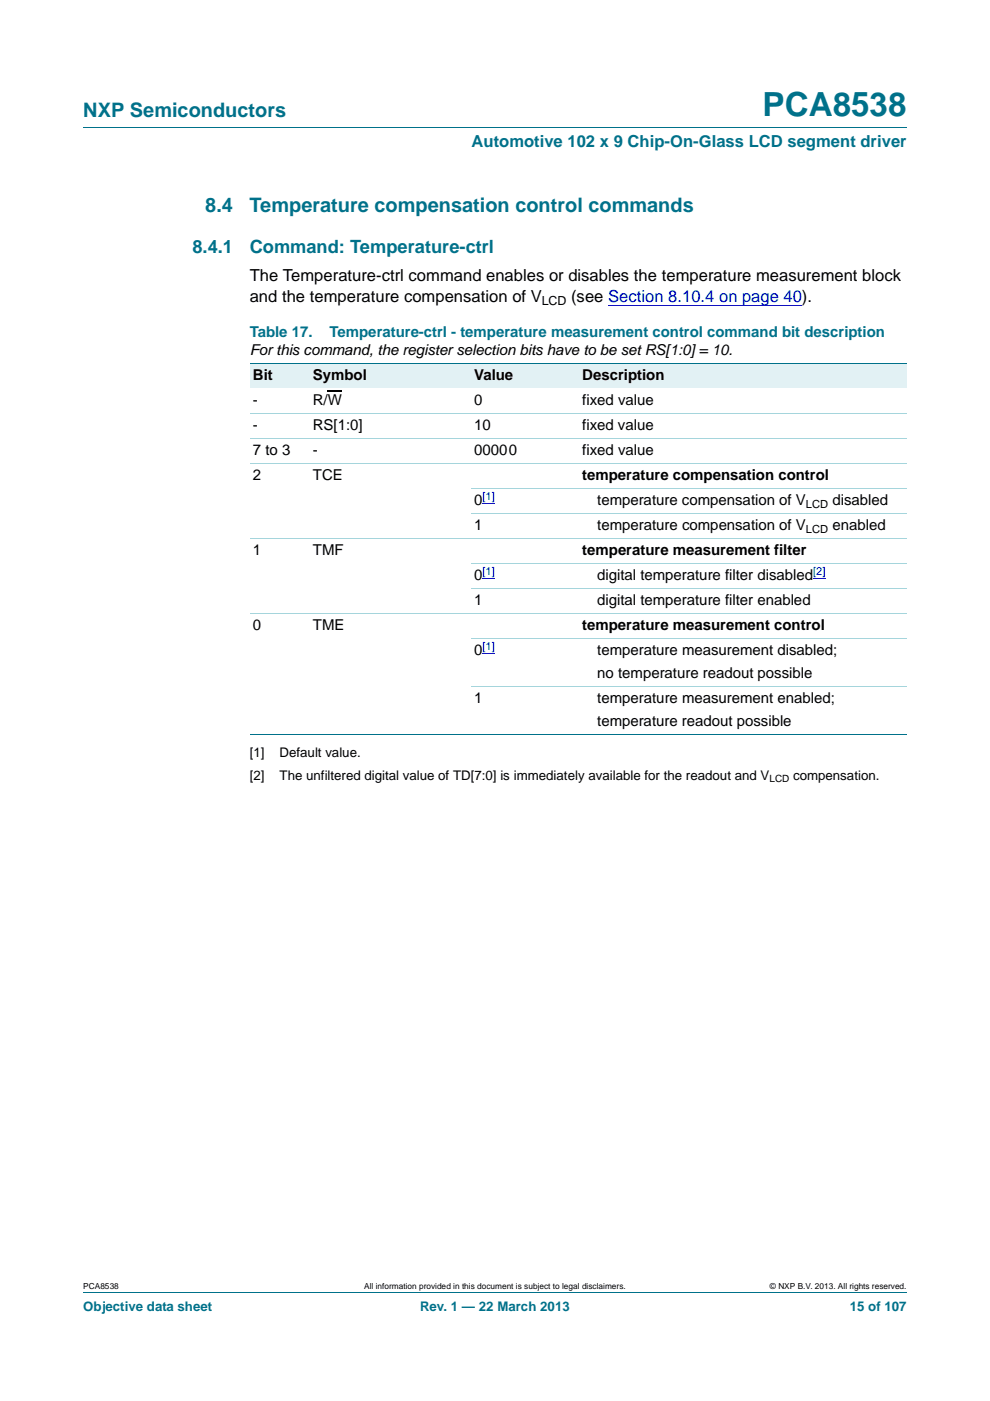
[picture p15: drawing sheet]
<svg xmlns="http://www.w3.org/2000/svg" width="210mm" height="297mm" viewBox="0 0 210 297" stroke-linecap="round" stroke-linejoin="round" font-family="sans-serif">
<defs><g id="words">
<text font-size="7" fill="#00718a" x="161.7" y="24.6">PCA8538</text>
<g font-size="4.2" fill="#00718a">
<text x="17.7" y="24.9">NXP Semiconductors</text>
<text x="43.5" y="45">8.4</text>
<text x="52.9" y="45">Temperature compensation control commands</text>
</g>
<g font-size="3.9" fill="#00718a">
<text x="40.8" y="53.6">8.4.1</text>
<text x="53" y="53.6">Command: Temperature-ctrl</text>
</g>
<text font-size="3.5" fill="#00718a" x="100" y="31.1">Automotive 102 x 9 Chip-On-Glass LCD segment driver</text>
<g font-size="3.5">
<text x="53" y="59.7">The Temperature-ctrl command enables or disables the temperature measurement block</text>
<text x="53" y="64.1">and the temperature compensation of V</text>
<text x="121.1" y="64.1">(see Section 8.10.4 on page 40).</text>
</g>
<g font-size="3.2" fill="#00718a">
<text x="53" y="71.4">Table 17.</text>
<text x="69.9" y="71.4">Temperature-ctrl - temperature measurement control command bit description</text>
</g>
<g font-size="3.2">
<text x="53" y="75.3">For this command, the register selection bits have to be set RS[1:0] = 10.</text>
<text x="53.7" y="80.6">Bit</text>
<text x="66.4" y="80.6">Symbol</text>
<text x="100.6" y="80.6">Value</text>
<text x="123.5" y="80.6">Description</text>
<text x="53.7" y="85.9">-</text>
<text x="66.4" y="85.9">R/W</text>
<text x="100.6" y="85.9">0</text>
<text x="123.5" y="85.9">fixed value</text>
<text x="53.7" y="91.2">-</text>
<text x="66.4" y="91.2">RS[1:0]</text>
<text x="100.6" y="91.2">10</text>
<text x="123.5" y="91.2">fixed value</text>
<text x="53.7" y="96.5">7 to 3</text>
<text x="53.7" y="101.8">2</text>
<text x="66.3" y="96.5">-</text>
<text x="66.4" y="101.8">TCE</text>
<text x="100.6" y="96.5">00000</text>
<text x="123.5" y="96.5">fixed value</text>
<text x="123.5" y="101.8">temperature compensation control</text>
<text x="100.6" y="107.1">0</text>
<text x="126.7" y="107.1">temperature compensation of V</text>
<text x="176.6" y="107.1">disabled</text>
<text x="100.6" y="112.4">1</text>
<text x="126.7" y="112.4">temperature compensation of V</text>
<text x="176.6" y="112.4">enabled</text>
<text x="53.7" y="117.6">1</text>
<text x="66.4" y="117.6">TMF</text>
<text x="123.5" y="117.6">temperature measurement filter</text>
<text x="100.6" y="122.9">0</text>
<text x="126.7" y="122.9">digital temperature filter disabled</text>
<text x="100.6" y="128.2">1</text>
<text x="126.7" y="128.2">digital temperature filter enabled</text>
<text x="53.7" y="133.5">0</text>
<text x="66.4" y="133.5">TME</text>
<text x="123.5" y="133.5">temperature measurement control</text>
<text x="100.6" y="138.8">0</text>
<text x="126.7" y="138.8">temperature measurement disabled;</text>
<text x="126.7" y="143.7">no temperature readout possible</text>
<text x="100.6" y="149">1</text>
<text x="126.7" y="149">temperature measurement enabled;</text>
<text x="126.7" y="154">temperature readout possible</text>
</g>
<g font-size="2.8">
<text x="53" y="160.4">[1]</text>
<text x="59.3" y="160.4">Default value.</text>
<text x="53" y="165.4">[2]</text>
<text x="59.3" y="165.4">The unfiltered digital value of TD[7:0] is immediately available for the readout and V</text>
<text x="168.2" y="165.4">compensation.</text>
</g>
<g font-size="2.8" fill="#00718a">
<text x="17.7" y="277.9">Objective data sheet</text>
<text x="89.1" y="277.9">Rev. 1 — 22 March 2013</text>
<text x="180.2" y="277.9">15 of 107</text>
</g>
<text font-size="2.6" x="114.9" y="64.7">LCD</text>
<g font-size="2.4" fill="#00f">
<text x="102.3" y="106.1">[1]</text>
<text x="102.3" y="122">[1]</text>
<text x="172.5" y="122">[2]</text>
<text x="102.3" y="137.9">[1]</text>
</g>
<g font-size="2.4">
<text x="170.9" y="107.6">LCD</text>
<text x="170.9" y="112.9">LCD</text>
</g>
<text font-size="2.1" x="163.2" y="165.9">LCD</text>
<g font-size="1.8">
<text x="17.7" y="273.3">PCA8538</text>
<text x="77.3" y="273.3">All information provided in this document is subject to legal disclaimers.</text>
<text x="163.3" y="273.3">© NXP B.V. 2013. All rights reserved.</text>
</g>
</g></defs>
<path d="M17.7 27h174.6M17.7 273.9h174.6" fill="none" stroke="#00718a" stroke-width=".21"/>
<path d="M129 64.8h41.1" fill="none" stroke="#00f" stroke-width=".21"/>
<g fill="#e2f1f4">
<path d="M53 77.1h12.7v5.3h-12.7z"/>
<path d="M65.7 77.1h34.2v5.3h-34.2z"/>
<path d="M99.9 77.1h22.9v5.3h-22.9z"/>
<path d="M122.8 77.1h69.5v5.3h-69.5z"/>
</g>
<path d="M69.5 82.9h3" fill="none" stroke="#000" stroke-width=".23"/>
<path d="M102.3 106.8h2.7M102.3 122.7h2.7M102.3 138.6h2.7M172.5 122.7h2.6" fill="none" stroke="#00f" stroke-width=".21"/>
<path d="M53 77.1h139.3M53 155.7h139.3" fill="none" stroke="#00718a" stroke-width=".21"/>
<path d="M53 87.7h139.3M53 92.9h139.3M53 98.2h139.3M53 114.1h139.3M99.9 103.5h92.4M99.9 108.8h92.4M99.9 119.4h92.4M53 130h139.3M99.9 124.7h92.4M99.9 135.3h92.4M99.9 145.5h92.4" fill="none" stroke="#a5d5dc" stroke-width=".21"/>
<use href="#words"/>
</svg>
